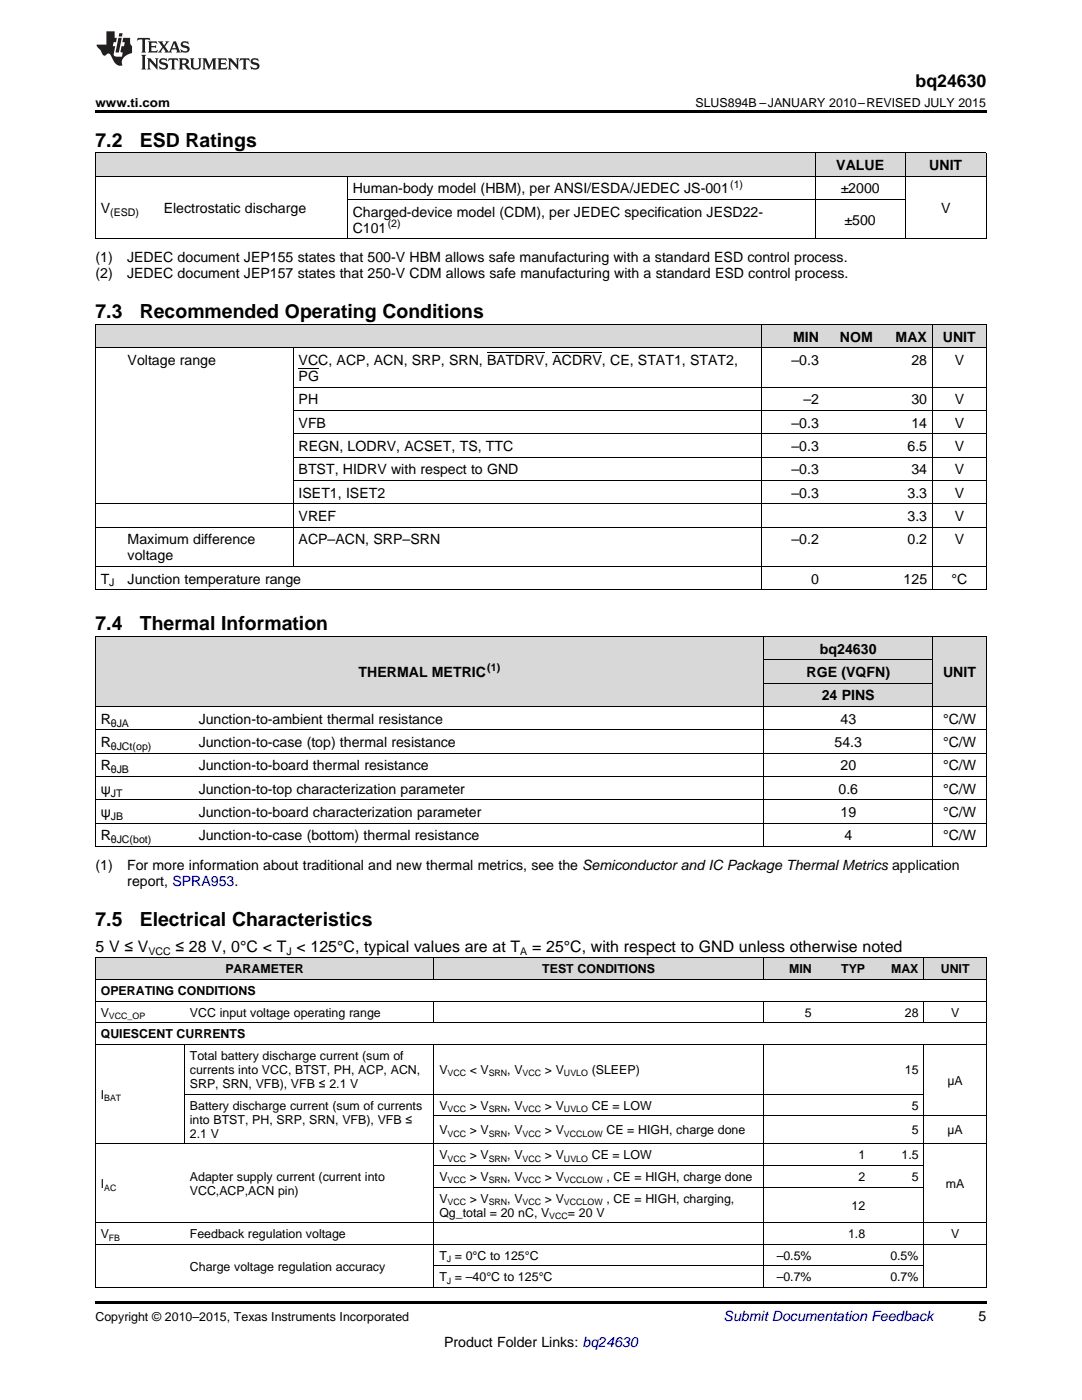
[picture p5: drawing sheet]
<svg xmlns="http://www.w3.org/2000/svg" width="216mm" height="279mm" viewBox="0 0 216 279" stroke-linecap="round" stroke-linejoin="round" font-family="sans-serif">
<defs><g id="words">
<g font-size="3.9">
<text x="19" y="29.3">7.2</text>
<text x="27.9" y="29.3">ESD Ratings</text>
<text x="19" y="63.5">7.3</text>
<text x="27.9" y="63.5">Recommended Operating Conditions</text>
<text x="19" y="125.8">7.4</text>
<text x="27.9" y="125.8">Thermal Information</text>
<text x="19" y="184.8">7.5</text>
<text x="27.9" y="184.8">Electrical Characteristics</text>
</g>
<text font-size="3.5" x="182.7" y="17.3">bq24630</text>
<g font-size="3.2">
<text x="19" y="190">5 V ≤ V</text>
<text x="35" y="190">≤ 28 V, 0°C &lt; T &lt; 125°C, typical values are at T</text>
<text x="106.2" y="190">= 25°C, with respect to GND unless otherwise noted</text>
</g>
<g font-size="2.8">
<text x="166.9" y="33.9">VALUE</text>
<text x="185.4" y="33.9">UNIT</text>
<text x="70.4" y="38.6">Human-body model (HBM), per ANSI/ESDA/JEDEC JS-001</text>
<text x="167.7" y="38.6">±2000</text>
<text x="20.1" y="42.5">V</text>
<text x="32.7" y="42.5">Electrostatic discharge</text>
<text x="70.4" y="43.3">Charged-device model (CDM), per JEDEC specification JESD22-</text>
<text x="70.4" y="46.4">C101</text>
<text x="168.5" y="44.8">±500</text>
<text x="187.8" y="42.5">V</text>
<text x="19" y="52.3">(1)</text>
<text x="25.4" y="52.3">JEDEC document JEP155 states that 500-V HBM allows safe manufacturing with a standard ESD control process.</text>
<text x="19" y="55.5">(2)</text>
<text x="25.4" y="55.5">JEDEC document JEP157 states that 250-V CDM allows safe manufacturing with a standard ESD control process.</text>
<text x="158.3" y="68.2">MIN</text>
<text x="167.6" y="68.2">NOM</text>
<text x="178.7" y="68.2">MAX</text>
<text x="188.1" y="68.2">UNIT</text>
<text x="25.5" y="72.8">Voltage range</text>
<text x="59.6" y="72.8">VCC, ACP, ACN, SRP, SRN, BATDRV, ACDRV, CE, STAT1, STAT2,</text>
<text x="59.6" y="76">PG</text>
<text x="157.9" y="72.8">–0.3</text>
<text x="181.9" y="72.8">28</text>
<text x="190.5" y="72.8">V</text>
<text x="59.6" y="80.7">PH</text>
<text x="160.3" y="80.7">–2</text>
<text x="181.9" y="80.7">30</text>
<text x="190.5" y="80.7">V</text>
<text x="59.6" y="85.3">VFB</text>
<text x="59.6" y="90">REGN, LODRV, ACSET, TS, TTC</text>
<text x="157.9" y="85.3">–0.3</text>
<text x="157.9" y="90">–0.3</text>
<text x="181.1" y="90">6.5</text>
<text x="181.9" y="85.3">14</text>
<text x="190.5" y="85.3">V</text>
<text x="190.5" y="90">V</text>
<text x="59.6" y="94.7">BTST, HIDRV with respect to GND</text>
<text x="157.9" y="94.7">–0.3</text>
<text x="181.9" y="94.7">34</text>
<text x="190.5" y="94.7">V</text>
<text x="59.6" y="99.3">ISET1, ISET2</text>
<text x="157.9" y="99.3">–0.3</text>
<text x="181.1" y="99.3">3.3</text>
<text x="190.5" y="99.3">V</text>
<text x="59.6" y="104">VREF</text>
<text x="181.1" y="104">3.3</text>
<text x="190.5" y="104">V</text>
<text x="25.5" y="108.6">Maximum difference</text>
<text x="25.5" y="111.8">voltage</text>
<text x="59.6" y="108.6">ACP–ACN, SRP–SRN</text>
<text x="157.9" y="108.6">–0.2</text>
<text x="181.1" y="108.6">0.2</text>
<text x="190.5" y="108.6">V</text>
<text x="20.1" y="116.5">T</text>
<text x="25.5" y="116.5">Junction temperature range</text>
<text x="161.9" y="116.5">0</text>
<text x="180.3" y="116.5">125</text>
<text x="189.8" y="116.5">°C</text>
<text x="163.6" y="130.5">bq24630</text>
<text x="71.5" y="135.1">THERMAL METRIC</text>
<text x="160.9" y="135.1">RGE (VQFN)</text>
<text x="188.2" y="135.1">UNIT</text>
<text x="164" y="139.8">24 PINS</text>
<text x="20.1" y="144.4">R</text>
<text x="20.1" y="149.1">R</text>
<text x="39.7" y="144.4">Junction-to-ambient thermal resistance</text>
<text x="39.7" y="149.1">Junction-to-case (top) thermal resistance</text>
<text x="166.5" y="149.1">54.3</text>
<text x="167.7" y="144.4">43</text>
<text x="188.2" y="144.4">°C/W</text>
<text x="188.2" y="149.1">°C/W</text>
<text x="20.1" y="153.7">R</text>
<text x="39.7" y="153.7">Junction-to-board thermal resistance</text>
<text x="167.7" y="153.7">20</text>
<text x="188.2" y="153.7">°C/W</text>
<text x="20.1" y="158.4">ψ</text>
<text x="39.7" y="158.4">Junction-to-top characterization parameter</text>
<text x="167.3" y="158.4">0.6</text>
<text x="188.2" y="158.4">°C/W</text>
<text x="20.1" y="163.1">ψ</text>
<text x="20.1" y="167.7">R</text>
<text x="39.7" y="163.1">Junction-to-board characterization parameter</text>
<text x="39.7" y="167.7">Junction-to-case (bottom) thermal resistance</text>
<text x="167.7" y="163.1">19</text>
<text x="168.5" y="167.7">4</text>
<text x="188.2" y="163.1">°C/W</text>
<text x="188.2" y="167.7">°C/W</text>
<text x="19" y="173.6">(1)</text>
<text x="25.4" y="173.6">For more information about traditional and new thermal metrics, see the Semiconductor and IC Package Thermal Metrics application</text>
<text x="25.4" y="176.7">report, SPRA953.</text>
<text x="195.3" y="263.6">5</text>
<text x="88.6" y="268.9">Product Folder Links: bq24630</text>
</g>
<text font-size="2.8" fill="#0000c8" x="144.4" y="263.6">Submit Documentation Feedback</text>
<g font-size="2.5">
<text x="19" y="21.4">www.ti.com</text>
<text x="138.8" y="21.4">SLUS894B –JANUARY 2010–REVISED JULY 2015</text>
<text x="45" y="194.3">PARAMETER</text>
<text x="108.2" y="194.3">TEST CONDITIONS</text>
<text x="157.5" y="194.3">MIN</text>
<text x="167.9" y="194.3">TYP</text>
<text x="177.8" y="194.3">MAX</text>
<text x="187.7" y="194.3">UNIT</text>
<text x="20.1" y="198.6">OPERATING CONDITIONS</text>
<text x="20.1" y="202.9">V</text>
<text x="37.9" y="202.9">VCC input voltage operating range</text>
<text x="160.6" y="202.9">5</text>
<text x="180.6" y="202.9">28</text>
<text x="189.8" y="202.9">V</text>
<text x="20.1" y="207.2">QUIESCENT CURRENTS</text>
<text x="37.9" y="211.5">Total battery discharge current (sum of</text>
<text x="37.9" y="214.3">currents into VCC, BTST, PH, ACP, ACN,</text>
<text x="87.7" y="214.3">V</text>
<text x="93.7" y="214.3">&lt; V</text>
<text x="101.2" y="214.3">, V</text>
<text x="108.7" y="214.3">&gt; V</text>
<text x="118.1" y="214.3">(SLEEP)</text>
<text x="180.6" y="214.3">15</text>
<text x="20.1" y="219.3">I</text>
<text x="37.9" y="217.1">SRP, SRN, VFB), VFB ≤ 2.1 V</text>
<text x="37.9" y="221.4">Battery discharge current (sum of currents</text>
<text x="87.7" y="221.4">V</text>
<text x="93.7" y="221.4">&gt; V</text>
<text x="101.2" y="221.4">, V</text>
<text x="108.7" y="221.4">&gt; V</text>
<text x="118.1" y="221.4">CE = LOW</text>
<text x="181.9" y="221.4">5</text>
<text x="189.1" y="216.5">μA</text>
<text x="37.9" y="224.3">into BTST, PH, SRP, SRN, VFB), VFB ≤</text>
<text x="37.9" y="227.1">2.1 V</text>
<text x="87.7" y="226.4">V</text>
<text x="93.7" y="226.4">&gt; V</text>
<text x="101.2" y="226.4">, V</text>
<text x="108.7" y="226.4">&gt; V</text>
<text x="121" y="226.4">CE = HIGH, charge done</text>
<text x="181.9" y="226.4">5</text>
<text x="189.1" y="226.4">µA</text>
<text x="87.7" y="231.4">V</text>
<text x="93.7" y="231.4">&gt; V</text>
<text x="101.2" y="231.4">, V</text>
<text x="108.7" y="231.4">&gt; V</text>
<text x="118.1" y="231.4">CE = LOW</text>
<text x="171.3" y="231.4">1</text>
<text x="179.9" y="231.4">1.5</text>
<text x="20.1" y="237.1">I</text>
<text x="37.9" y="235.7">Adapter supply current (current into</text>
<text x="37.9" y="238.5">VCC,ACP,ACN pin)</text>
<text x="87.7" y="235.7">V</text>
<text x="87.7" y="240">V</text>
<text x="93.7" y="235.7">&gt; V</text>
<text x="93.7" y="240">&gt; V</text>
<text x="101.2" y="235.7">, V</text>
<text x="101.2" y="240">, V</text>
<text x="108.7" y="235.7">&gt; V</text>
<text x="108.7" y="240">&gt; V</text>
<text x="121" y="235.7">, CE = HIGH, charge done</text>
<text x="121" y="240">, CE = HIGH, charging,</text>
<text x="171.3" y="235.7">2</text>
<text x="181.9" y="235.7">5</text>
<text x="188.7" y="237.1">mA</text>
<text x="87.7" y="242.8">Qg_total = 20 nC, V</text>
<text x="113.3" y="242.8">= 20 V</text>
<text x="169.9" y="241.4">12</text>
<text x="20.1" y="247.1">V</text>
<text x="37.9" y="247.1">Feedback regulation voltage</text>
<text x="87.7" y="251.4">T = 0°C to 125°C</text>
<text x="155" y="251.4">–0.5%</text>
<text x="169.2" y="247.1">1.8</text>
<text x="177.7" y="251.4">0.5%</text>
<text x="189.8" y="247.1">V</text>
<text x="37.9" y="253.6">Charge voltage regulation accuracy</text>
<text x="87.7" y="255.7">T = –40°C to 125°C</text>
<text x="155" y="255.7">–0.7%</text>
<text x="177.7" y="255.7">0.7%</text>
<text x="19" y="263.6">Copyright © 2010–2015, Texas Instruments Incorporated</text>
</g>
<g font-size="2.1">
<text x="145.7" y="37.5">(1)</text>
<text x="22" y="43.1">(ESD)</text>
<text x="77.4" y="45.3">(2)</text>
<text x="21.8" y="117">J</text>
<text x="97.2" y="134">(1)</text>
<text x="22.1" y="145">θJA</text>
<text x="22.1" y="149.6">θJCt(op)</text>
<text x="22.1" y="154.3">θJB</text>
<text x="22.1" y="159">JT</text>
<text x="22.1" y="163.6">JB</text>
<text x="22.1" y="168.3">θJC(bot)</text>
<text x="29.6" y="190.6">VCC</text>
<text x="57.1" y="190.6">J</text>
<text x="103.8" y="190.6">A</text>
</g>
<g font-size="1.8">
<text x="21.7" y="203.4">VCC_OP</text>
<text x="89.3" y="214.8">VCC</text>
<text x="97.5" y="214.8">SRN</text>
<text x="104.3" y="214.8">VCC</text>
<text x="112.5" y="214.8">UVLO</text>
<text x="20.8" y="219.8">BAT</text>
<text x="89.3" y="221.9">VCC</text>
<text x="97.5" y="221.9">SRN</text>
<text x="104.3" y="221.9">VCC</text>
<text x="112.5" y="221.9">UVLO</text>
<text x="89.3" y="226.9">VCC</text>
<text x="97.5" y="226.9">SRN</text>
<text x="104.3" y="226.9">VCC</text>
<text x="112.5" y="226.9">VCCLOW</text>
<text x="89.3" y="231.9">VCC</text>
<text x="97.5" y="231.9">SRN</text>
<text x="104.3" y="231.9">VCC</text>
<text x="112.5" y="231.9">UVLO</text>
<text x="20.8" y="237.6">AC</text>
<text x="89.3" y="236.2">VCC</text>
<text x="97.5" y="236.2">SRN</text>
<text x="104.3" y="236.2">VCC</text>
<text x="112.5" y="236.2">VCCLOW</text>
<text x="89.3" y="240.5">VCC</text>
<text x="97.5" y="240.5">SRN</text>
<text x="104.3" y="240.5">VCC</text>
<text x="109.6" y="243.3">VCC</text>
<text x="112.5" y="240.5">VCCLOW</text>
<text x="21.7" y="247.6">FB</text>
<text x="89.1" y="251.9">J</text>
<text x="89.1" y="256.2">J</text>
</g>
</g></defs>
<g fill="#d8d8d8">
<path d="M19 191.2h17.8v4.3h-17.8z"/>
<path d="M36.8 191.2h49.8v4.3h-49.8z"/>
<path d="M86.6 191.2h65.8v4.3h-65.8z"/>
<path d="M152.4 191.2h10.7v4.3h-10.7z"/>
<path d="M163.1 191.2h10.6v4.3h-10.6z"/>
<path d="M173.7 191.2h10.7v4.3h-10.7z"/>
<path d="M184.4 191.2h12.4v4.3h-12.4z"/>
<path d="M19 127.1h19.6v13.9h-19.6z"/>
<path d="M38.6 127.1h113.8v13.9h-113.8z"/>
<path d="M152.4 136.4h33.8v4.6h-33.8z"/>
<path d="M186.2 127.1h10.6v13.9h-10.6z"/>
<path d="M152.4 131.7h33.8v4.7h-33.8z"/>
<path d="M152.4 127.1h33.8v4.6h-33.8z"/>
<path d="M19 64.8h5.4v4.7h-5.4z"/>
<path d="M24.4 64.8h34.1v4.7h-34.1z"/>
<path d="M58.5 64.8h93.4v4.7h-93.4z"/>
<path d="M151.9 64.8h12.6v4.7h-12.6z"/>
<path d="M164.5 64.8h10.8v4.7h-10.8z"/>
<path d="M175.3 64.8h5.4v4.7h-5.4z"/>
<path d="M180.7 64.8h5.4v4.7h-5.4z"/>
<path d="M186.1 64.8h10.7v4.7h-10.7z"/>
<path d="M19 30.6h12.6v4.6h-12.6z"/>
<path d="M31.6 30.6h37.7v4.6h-37.7z"/>
<path d="M69.3 30.6h93.4v4.6h-93.4z"/>
<path d="M162.7 30.6h18v4.6h-18z"/>
<path d="M180.7 30.6h16.1v4.6h-16.1z"/>
</g>
<g fill="#000">
<path d="M19 22h177.8v.5h-177.8zM19 47.7h.2zM69.2 47.7h.1zM162.6 47.7h.1zM180.6 47.7h.1zM196.7 47.7h.1zM19 117.7h.2zM58.4 117.7h.1zM151.8 117.7h.1zM164.4 117.7h.1zM175.2 117.7h.1zM180.6 117.7h.1z"/>
<path d="M185.9 117.7h.2zM196.7 117.7h.1zM19 168.9l.2 .1zM152.3 168.9l.1 .1zM186.1 168.9l.1 .1zM196.7 168.9l.1 .1zM19 259.7h177.8v.5h-177.8z"/>
</g>
<g fill="none" stroke="#000" stroke-width=".2">
<path d="M19 35.2h177.8M19 30.5h177.8M19.1 30.5v17.2M69.3 35.2v12.5M69.3 39.8h111.4M162.6 30.5v17.2M180.6 30.5v17.2M196.8 30.5v17.2M19 47.6h177.8M19 69.4h177.8M19 64.8h177.8M19.1 64.8v52.9"/>
<path d="M58.5 69.4v43.7M58.5 77.2h138.3M151.9 64.8v52.9M186 64.8v52.9M196.8 64.8v52.9M58.5 95.9h138.3M58.5 91.2h138.3M58.5 86.6h138.3M58.5 81.9h138.3M19 117.7h177.8M19 113h177.8M19 105.2h177.8"/>
<path d="M19 100.5h177.8M19 127h177.8M19.1 127v42M152.3 127v42M152.4 136.3h33.8M152.4 131.7h33.8M186.1 127v42M196.8 127v42M19 159.6h177.8M19 155h177.8M19 150.3h177.8M19 145.6h177.8"/>
<path d="M19 141h177.8M19 168.9h177.8M19 164.3h177.8M19 191.2h177.8v65.8M19 199.8h177.8M19 195.5h177.8M19.1 191.2v65.8M86.6 191.2v4.3M86.6 199.8v4.4M152.3 191.2v4.3M152.3 199.8v4.4M184.3 191.2v4.3"/>
<path d="M184.3 199.8v4.4M19 208.4h177.8M19 204.1h177.8M36.8 208.4v20M36.8 218.4h147.6M86.6 208.4v48.6M152.3 208.4v48.6M184.3 208.4v48.6M19 228.3h177.8M86.6 236.9h97.8M86.6 232.6h97.8M86.6 222.7h110.2"/>
<path d="M19 256.9h177.8M19 248.3h177.8M19 244h177.8M86.6 252.6h97.8"/>
</g>
<g fill="#231f20">
<path d="M27.5 7.6l-.1 .5 .4-.2h.6v.1v2.1l-.2 .4h1l-.3-.4v-2.1l.1-.1h.5l.5 .2-.2-.5zM29.5 8.3l.2 .3v1.5l-.2 .4h1.8l.2-.6a1.04 1.04 0 0 1-1.3 .2v-.7h.6l.3 .2v-.6l-.3 .2h-.6v-.6l.8-.1 .4 .3-.2-.5zM31.5 8.3l.9 1.1-.9 1.1h.8l-.2-.2 .5-.7 .4 .7-.2 .2h1.5l-.1-.2 .1-.4h.9l.1 .4-.2 .2h1l-.3-.3-.7-1.9h-.5l-.9 2-.8-1 .9-1h-.8l.1 .3-.3 .5-.4-.6 .2-.2zM34.7 8.6l.4 1h-.7zM36.3 8.4a.63 .63 0 0 0-.2 .7 .63 .63 0 0 0 .6 .4l.6 .2 .1 .2a.75 .75 0 0 1-.7 .4 .75 .75 0 0 1-.6-.5l.1 .7 .1-.1a1.11 1.11 0 0 0 1.5-.6 1.13 1.13 0 0 0-1.2-.8l-.1-.4a1.04 1.04 0 0 1 1.2 .2l-.2-.5-.1 .1-.5-.2zM28.2 10.9l.2 .4v2.2l-.2 .4h1l-.3-.4v-2.2l.3-.4zM29.3 11.6l.3 .4v1.5l-.3 .4h.8l-.2-.4v-1.3l1.5 1.7v-1.9l.2-.4h-.7l.2 .4v.9l-1.1-1.3zM32 11.8a.62 .62 0 0 0-.2 .7 .62 .62 0 0 0 .6 .4l.6 .1 .1 .3a.76 .76 0 0 1-.7 .3 .76 .76 0 0 1-.6-.4l.1 .7 .1-.1a1.11 1.11 0 0 0 1.5-.6 1.13 1.13 0 0 0-1.2-.8l-.1-.4a1.04 1.04 0 0 1 1.2 .2l-.2-.6-.1 .1-.5-.1zM33.7 11.6l-.2 .6a.61 .61 0 0 1 .8-.3v1.6l-.2 .4h.9l-.2-.4v-1.6a.63 .63 0 0 1 .8 .3l-.2-.6zM35.6 11.6l.3 .4v1.5l-.3 .4h1l-.2-.2v-.8l.5 .2a.76 .76 0 0 0 1.2 .7l-1-1a.58 .58 0 0 0 .6-.5 .58 .58 0 0 0-.5-.6zM36.4 11.9h.1a.45 .45 0 0 1 .5 .1 .45 .45 0 0 1 .1 .5l-.7 .2zM37.9 11.6l.2 .2a2.17 2.17 0 0 0 .3 1.9 .99 .99 0 0 0 1.6-.6v-1.1l.2-.4h-.7l.2 .2a1.92 1.92 0 0 1-.2 1.8 .6 .6 0 0 1-.9-.5v-1.1l.2-.4zM40.4 11.6l.2 .4v1.5l-.2 .4h.7l-.2-.4v-1.4l.8 1.8 .8-1.8v1.4l-.2 .4h.9l-.2-.4v-1.5l.2-.4h-.8l-.6 1.5-.6-1.5zM43.4 11.6l.2 .4v1.5l-.2 .4h1.8l.2-.6a1.04 1.04 0 0 1-1.3 .1v-.6h.5l.4 .2v-.6l-.4 .2h-.5v-.7h.8l.3 .3-.1-.6zM45.5 11.6l.2 .4v1.5l-.2 .4h.7l-.2-.4v-1.3l1.5 1.7v-1.9l.2-.4h-.7l.2 .4v.9l-1.1-1.3zM47.9 11.6l-.1 .6a.61 .61 0 0 1 .8-.3v1.6l-.3 .4h1l-.3-.4 .1-1.6a.63 .63 0 0 1 .7 .3l-.1-.6zM50.2 11.8a.62 .62 0 0 0-.2 .7 .62 .62 0 0 0 .6 .4l.6 .1 .2 .3a.76 .76 0 0 1-.8 .3 .76 .76 0 0 1-.6-.4l.1 .7 .2-.1a1.11 1.11 0 0 0 1.5-.6 1.13 1.13 0 0 0-1.3-.8l-.1-.4a1.04 1.04 0 0 1 1.2 .2l-.1-.6-.2 .1-.5-.1z"/>
<path d="M21.2 6.3v2.6h-1.9l.1 .4 .7 .9a.91 .91 0 0 0 1 .8 .56 .56 0 0 1 .5-.3 .56 .56 0 0 1 .5 .3l.4 .8a1.53 1.53 0 0 0 1.9 1.2 1.54 1.54 0 0 1 1-2.1l.9-.3v-1.4a1.52 1.52 0 0 1-.3-1.6h-1.4l-.2 .8h.5l-.2 .8h-.4l-.2 1v.2l.4 .1-.2 .8a1.93 1.93 0 0 1-1.6-.3l.3-1.8h-.5l.2-.8h.4l.2-.8h-.4v-1.3zM23.6 7.6l-.6 2.9h.7l.6-2.9zM23.8 6.6l-.1 .7h.6l.2-.7z"/>
</g>
<path d="M59.6 73.5h4M97.2 70.4h11.4M110.2 70.4h9.9" fill="none" stroke="#000" stroke-width=".2"/>
<use href="#words"/>
</svg>
